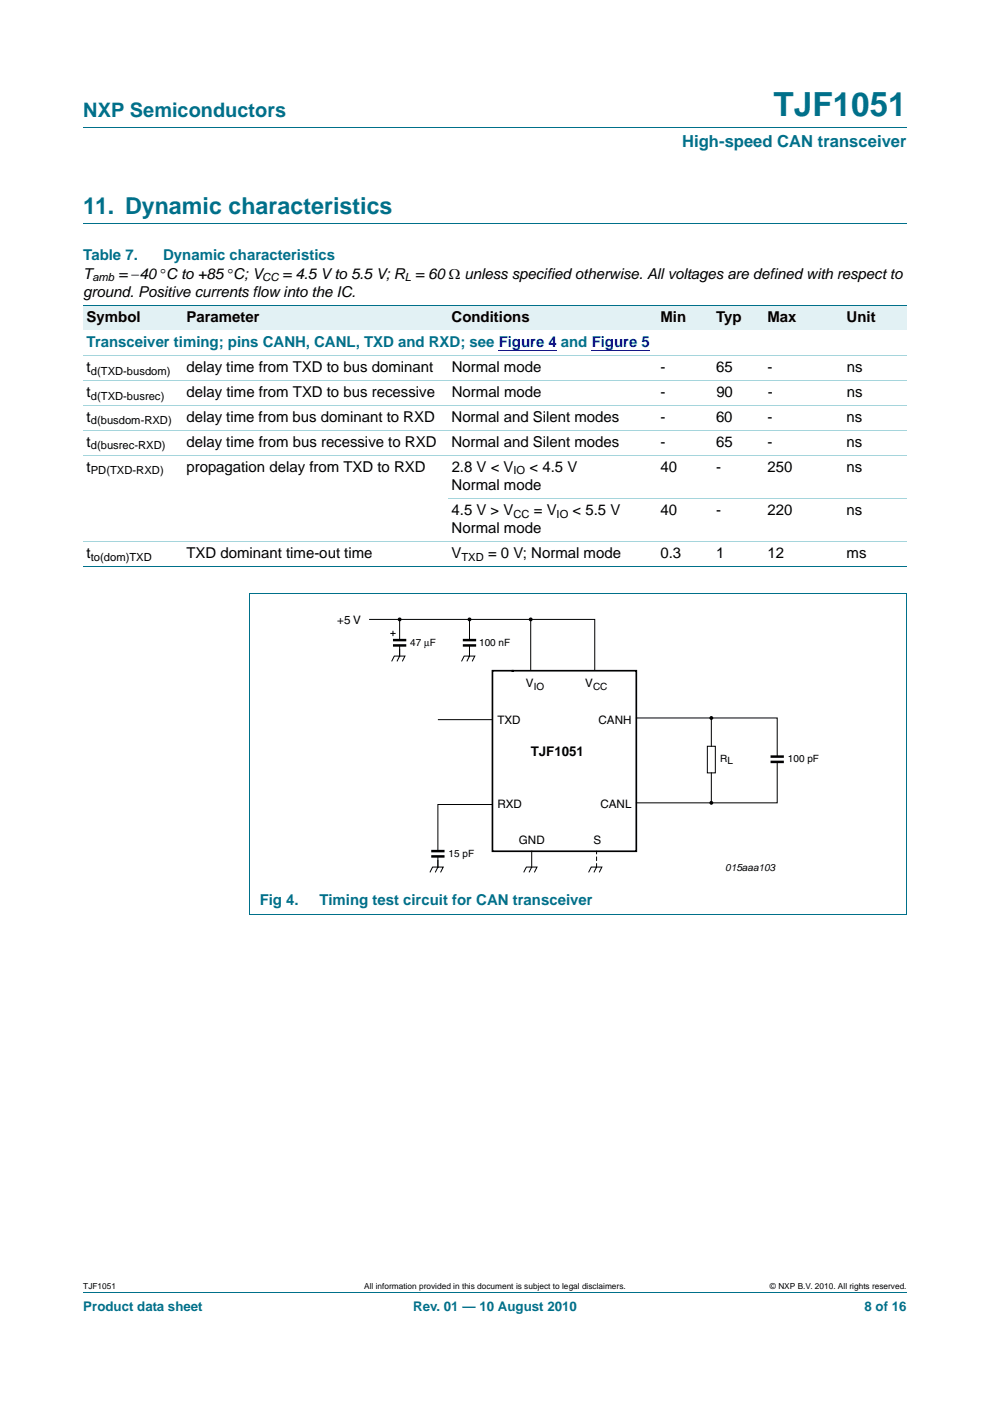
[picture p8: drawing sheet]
<svg xmlns="http://www.w3.org/2000/svg" width="210mm" height="297mm" viewBox="0 0 210 297" stroke-linecap="round" stroke-linejoin="round" font-family="sans-serif">
<defs><g id="words">
<text font-size="7" fill="#00708a" x="164.1" y="24.6">TJF1051</text>
<text font-size="4.9" fill="#00708a" x="17.7" y="45.4">11. Dynamic characteristics</text>
<text font-size="4.2" fill="#00708a" x="17.7" y="24.9">NXP Semiconductors</text>
<text font-size="3.5" fill="#00708a" x="144.7" y="31.1">High-speed CAN transceiver</text>
<g font-size="3.2" fill="#00708a">
<text x="17.7" y="55.2">Table 7.</text>
<text x="34.6" y="55.2">Dynamic characteristics</text>
<text x="18.4" y="73.6">Transceiver timing; pins CANH, CANL, TXD and RXD; see Figure 4 and Figure 5</text>
<text x="55.1" y="191.9">Fig 4.</text>
<text x="67.8" y="191.9">Timing test circuit for CAN transceiver</text>
</g>
<g font-size="3.2">
<text x="17.7" y="59.1">T</text>
<text x="25.1" y="59.1">= −40 °C to +85 °C; V</text>
<text x="59.9" y="59.1">= 4.5 V to 5.5 V; R = 60 Ω unless specified otherwise. All voltages are defined with respect to</text>
<text x="17.7" y="63">ground. Positive currents flow into the IC.</text>
<text x="18.4" y="68.3">Symbol</text>
<text x="39.5" y="68.3">Parameter</text>
<text x="95.8" y="68.3">Conditions</text>
<text x="140.1" y="68.3">Min</text>
<text x="151.9" y="68.3">Typ</text>
<text x="162.8" y="68.3">Max</text>
<text x="179.6" y="68.3">Unit</text>
<text x="18.4" y="78.8">t</text>
<text x="39.5" y="78.8">delay time from TXD to bus dominant</text>
<text x="95.8" y="78.8">Normal mode</text>
<text x="140.1" y="78.8">-</text>
<text x="151.9" y="78.8">65</text>
<text x="162.8" y="78.8">-</text>
<text x="179.6" y="78.8">ns</text>
<text x="18.4" y="89.4">t</text>
<text x="18.4" y="84.1">t</text>
<text x="39.5" y="84.1">delay time from TXD to bus recessive</text>
<text x="39.5" y="89.4">delay time from bus dominant to RXD</text>
<text x="95.8" y="89.4">Normal and Silent modes</text>
<text x="95.8" y="84.1">Normal mode</text>
<text x="140.1" y="89.4">-</text>
<text x="140.1" y="84.1">-</text>
<text x="151.9" y="89.4">60</text>
<text x="151.9" y="84.1">90</text>
<text x="162.8" y="89.4">-</text>
<text x="162.8" y="84.1">-</text>
<text x="179.5" y="89.4">ns</text>
<text x="179.6" y="84.1">ns</text>
<text x="18.4" y="94.7">t</text>
<text x="39.5" y="94.7">delay time from bus recessive to RXD</text>
<text x="95.8" y="94.7">Normal and Silent modes</text>
<text x="140.1" y="94.7">-</text>
<text x="151.9" y="94.7">65</text>
<text x="162.8" y="94.7">-</text>
<text x="179.5" y="94.7">ns</text>
<text x="18.4" y="100">t</text>
<text x="39.5" y="100">propagation delay from TXD to RXD</text>
<text x="95.8" y="100">2.8 V &lt; V</text>
<text x="112.3" y="100">&lt; 4.5 V</text>
<text x="140.1" y="100">40</text>
<text x="151.9" y="100">-</text>
<text x="162.8" y="100">250</text>
<text x="179.6" y="100">ns</text>
<text x="95.8" y="103.9">Normal mode</text>
<text x="95.8" y="109.2">4.5 V &gt; V</text>
<text x="95.8" y="113.1">Normal mode</text>
<text x="113.2" y="109.2">= V</text>
<text x="121.5" y="109.2">&lt; 5.5 V</text>
<text x="140.1" y="109.2">40</text>
<text x="151.9" y="109.2">-</text>
<text x="162.8" y="109.2">220</text>
<text x="179.6" y="109.2">ns</text>
<text x="18.4" y="118.3">t</text>
<text x="39.5" y="118.3">TXD dominant time-out time</text>
<text x="95.8" y="118.3">V</text>
<text x="103.5" y="118.3">= 0 V; Normal mode</text>
<text x="140.1" y="118.3">0.3</text>
<text x="151.9" y="118.3">1</text>
<text x="162.8" y="118.3">12</text>
<text x="179.6" y="118.3">ms</text>
</g>
<text font-size="2.8" x="112.6" y="160.2">TJF1051</text>
<g font-size="2.8" fill="#00708a">
<text x="17.7" y="277.9">Product data sheet</text>
<text x="87.6" y="277.9">Rev. 01 — 10 August 2010</text>
<text x="183.4" y="277.9">8 of 16</text>
</g>
<g font-size="2.5">
<text x="71.5" y="132.3">+5 V</text>
<text x="111.6" y="145.7">V</text>
<text x="124.1" y="145.7">V</text>
<text x="105.5" y="153.4">TXD</text>
<text x="126.9" y="153.4">CANH</text>
<text x="105.5" y="171.3">RXD</text>
<text x="127.4" y="171.3">CANL</text>
<text x="110.1" y="178.9">GND</text>
<text x="125.9" y="178.9">S</text>
</g>
<g font-size="2.4">
<text x="19.6" y="59.6">amb</text>
<text x="55.6" y="59.6">CC</text>
<text x="85.9" y="59.6">L</text>
<text x="19.3" y="79.4">d(TXD-busdom)</text>
<text x="19.3" y="84.7">d(TXD-busrec)</text>
<text x="19.3" y="90">d(busdom-RXD)</text>
<text x="19.3" y="95.3">d(busrec-RXD)</text>
<text x="19.3" y="100.6">PD(TXD-RXD)</text>
<text x="108.9" y="100.6">IO</text>
<text x="108.9" y="109.7">CC</text>
<text x="118.1" y="109.7">IO</text>
<text x="19.3" y="118.9">to(dom)TXD</text>
<text x="97.9" y="118.9">TXD</text>
</g>
<g font-size="2.1">
<text x="87" y="136.9">47 μF</text>
<text x="101.6" y="136.9">100 nF</text>
<text x="113.2" y="146.2">IO</text>
<text x="125.8" y="146.2">CC</text>
<text x="152.8" y="161.5">RL</text>
<text x="167.1" y="161.6">100 pF</text>
<text x="95.2" y="181.6">15 pF</text>
<text x="153.8" y="184.7">015aaa103</text>
</g>
<g font-size="1.8">
<text x="17.7" y="273.3">TJF1051</text>
<text x="77.3" y="273.3">All information provided in this document is subject to legal disclaimers.</text>
<text x="163.3" y="273.3">© NXP B.V. 2010. All rights reserved.</text>
</g>
</g></defs>
<path d="M17.7 27h174.6M17.7 47.4h174.6M17.7 273.9h174.6" fill="none" stroke="#00708a" stroke-width=".21"/>
<g fill="#e2f1f4">
<path d="M17.7 64.7h21.1v5.3h-21.1z"/>
<path d="M38.8 64.7h56.3v5.3h-56.3z"/>
<path d="M95.1 64.7h40.5v5.3h-40.5z"/>
<path d="M135.6 64.7h15.6v5.3h-15.6z"/>
<path d="M151.2 64.7h10.9v5.3h-10.9z"/>
<path d="M162.1 64.7h16.8v5.3h-16.8z"/>
<path d="M178.9 64.7h13.4v5.3h-13.4z"/>
</g>
<path d="M105.8 74.3h12.3M125.5 74.3h12.3" fill="none" stroke="#00f" stroke-width=".21"/>
<path d="M17.7 64.7h174.6M17.7 120.1h174.6M52.9 125.8h139.4M53 125.8v68.1M192.3 125.8v68.1M52.9 194h139.4" fill="none" stroke="#00708a" stroke-width=".21"/>
<path d="M17.7 75.3h174.6M17.7 80.6h174.6M17.7 85.9h174.6M17.7 91.2h174.6M17.7 96.5h174.6M17.7 114.8h174.6M95.1 105.6h97.2" fill="none" stroke="#a5d5dc" stroke-width=".21"/>
<g fill="none" stroke="#000" stroke-width=".21">
<path d="M78.3 131.3h47.8v10.9M82.8 134.3h1.1M83.4 133.7v1.2M84.8 131.3v4.4M84.8 136.8v2.3l-.6 1.1M99.6 131.3v4.4M99.6 136.8v2.3l-.6 1.1M112.6 131.3v10.9M83.1 140.2l.5-1.1h2.3l-.6 1.1M93 152.6h11.4M97.9 140.2l.6-1.1h2.2l-.6 1.1M135 152.2h15.9v6"/>
<path d="M150 158.2h1.7v5.7h-1.7zM150.9 152.2h13.9v8.2M104.4 170.6h-11.5v9.8M150.9 163.9v6.3h-15.9M164.8 161.5v8.7h-13.9M91.2 185l.5-1.2h2.3l-.6 1.2M92.9 181.6v2.3M92.9 183.8l-.6 1.2M111.1 185l.5-1.2h2.3l-.6 1.2M112.8 180.5v3.3l-.6 1.2M124.8 185l.6-1.2h2.3l-.6 1.2M126.5 183.8l-.5 1.2"/>
</g>
<path d="M83.4 135.7h2.8M83.4 136.8h2.8M98.2 135.7h2.8M98.2 136.8h2.8M163.4 160.4h2.9M163.4 161.5h2.9M91.5 180.4h2.8M91.5 181.6h2.8" fill="none" stroke="#000" stroke-width=".53"/>
<g fill="#000" stroke="#000" stroke-width=".25">
<circle cx="84.8" cy="131.3" r=".28"/>
<circle cx="99.6" cy="131.3" r=".28"/>
<circle cx="112.6" cy="131.3" r=".28"/>
<circle cx="150.9" cy="152.2" r=".28"/>
<circle cx="150.9" cy="170.2" r=".28"/>
</g>
<path d="M126.5 183.8v-3.3" fill="none" stroke="#000" stroke-width=".21" stroke-dasharray=".7 .7"/>
<path d="M108.5 142.2h26.5v38.3h-30.6v-38.3h4.6" fill="none" stroke="#000" stroke-width=".35"/>
<use href="#words"/>
</svg>
